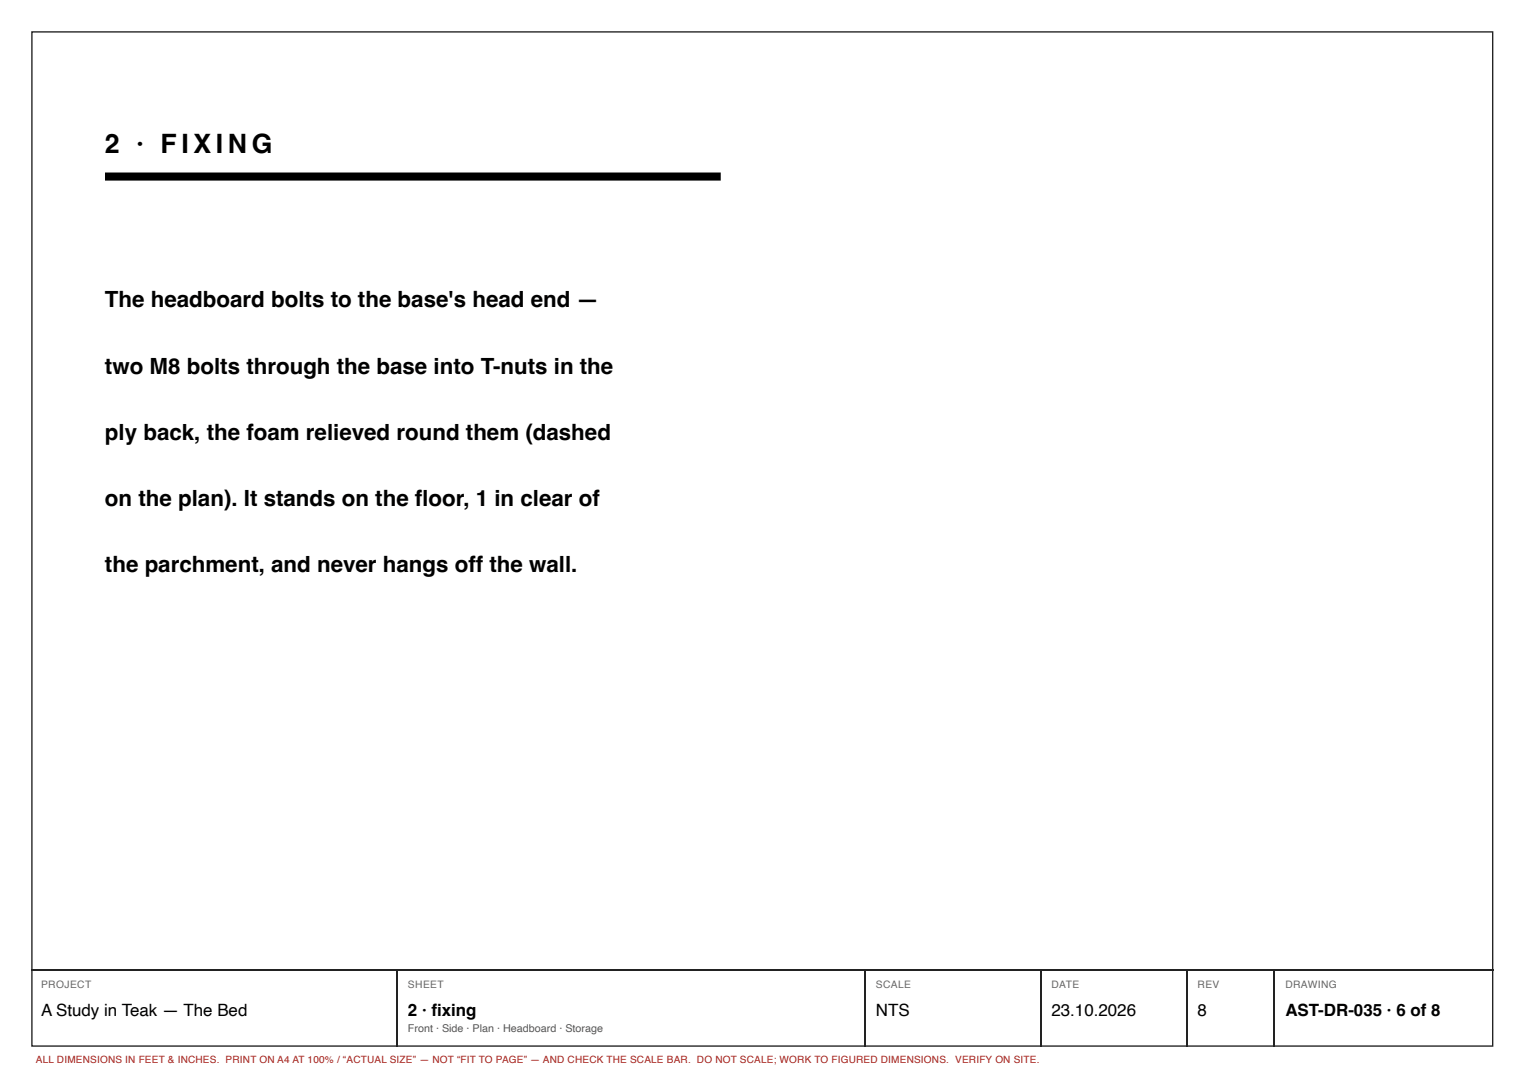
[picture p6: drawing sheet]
<svg xmlns="http://www.w3.org/2000/svg" width="297mm" height="210mm" viewBox="0 0 297 210" stroke-linecap="round" stroke-linejoin="round" font-family="sans-serif">
<defs><g id="words">
<text font-size="5.2" x="20.5" y="29.9">2 · F I X I N G</text>
<g font-size="4.3">
<text x="20.5" y="59.9">The headboard bolts to the base's head end —</text>
<text x="20.5" y="72.8">two M8 bolts through the base into T-nuts in the</text>
<text x="20.5" y="85.7">ply back, the foam relieved round them (dashed</text>
<text x="20.5" y="98.6">on the plan). It stands on the fl oor, 1 in clear of</text>
<text x="20.5" y="111.5">the parchment, and never hangs off the wall.</text>
</g>
<g font-size="3.3">
<text x="8" y="197.9">A Study in Teak — The Bed</text>
<text x="79.5" y="197.9">2 · fi xing</text>
<text x="170.7" y="197.9">NTS</text>
<text x="204.9" y="197.9">23.10.2026</text>
<text x="233.4" y="197.9">8</text>
<text x="250.5" y="197.9">AST-DR-035 · 6 of 8</text>
</g>
<text font-size="2.1" fill="#555" x="79.5" y="201.1">Front · Side · Plan · Headboard · Storage</text>
<g font-size="2" fill="#666">
<text x="8" y="192.6">PROJECT</text>
<text x="79.5" y="192.6">SHEET</text>
<text x="170.7" y="192.6">SCALE</text>
<text x="204.9" y="192.6">DATE</text>
<text x="233.4" y="192.6">REV</text>
<text x="250.5" y="192.6">DRAWING</text>
</g>
<text font-size="1.9" fill="#a51d17" x="7" y="207.2">ALL DIMENSIONS IN FEET &amp; INCHES. PRINT ON A4 AT 100% / “ACTUAL SIZE” — NOT “FIT TO PAGE” — AND CHECK THE SCALE BAR. DO NOT SCALE; WORK TO FIGURED DIMENSIONS. VERIFY ON SITE.</text>
</g></defs>
<path d="M6.2 6.2h284.7v197.7h-284.7zM6.1 189h284.9M77.4 189.2v14.8M168.7 189.2v14.8M202.8 189.2v14.8M231.4 189.2v14.8M248.3 189.2v14.8" fill="none" stroke="#222" stroke-width=".26"/>
<path d="M20.5 34.4h120" fill="none" stroke="#000" stroke-width="1.6" stroke-linecap="butt"/>
<use href="#words"/>
</svg>
